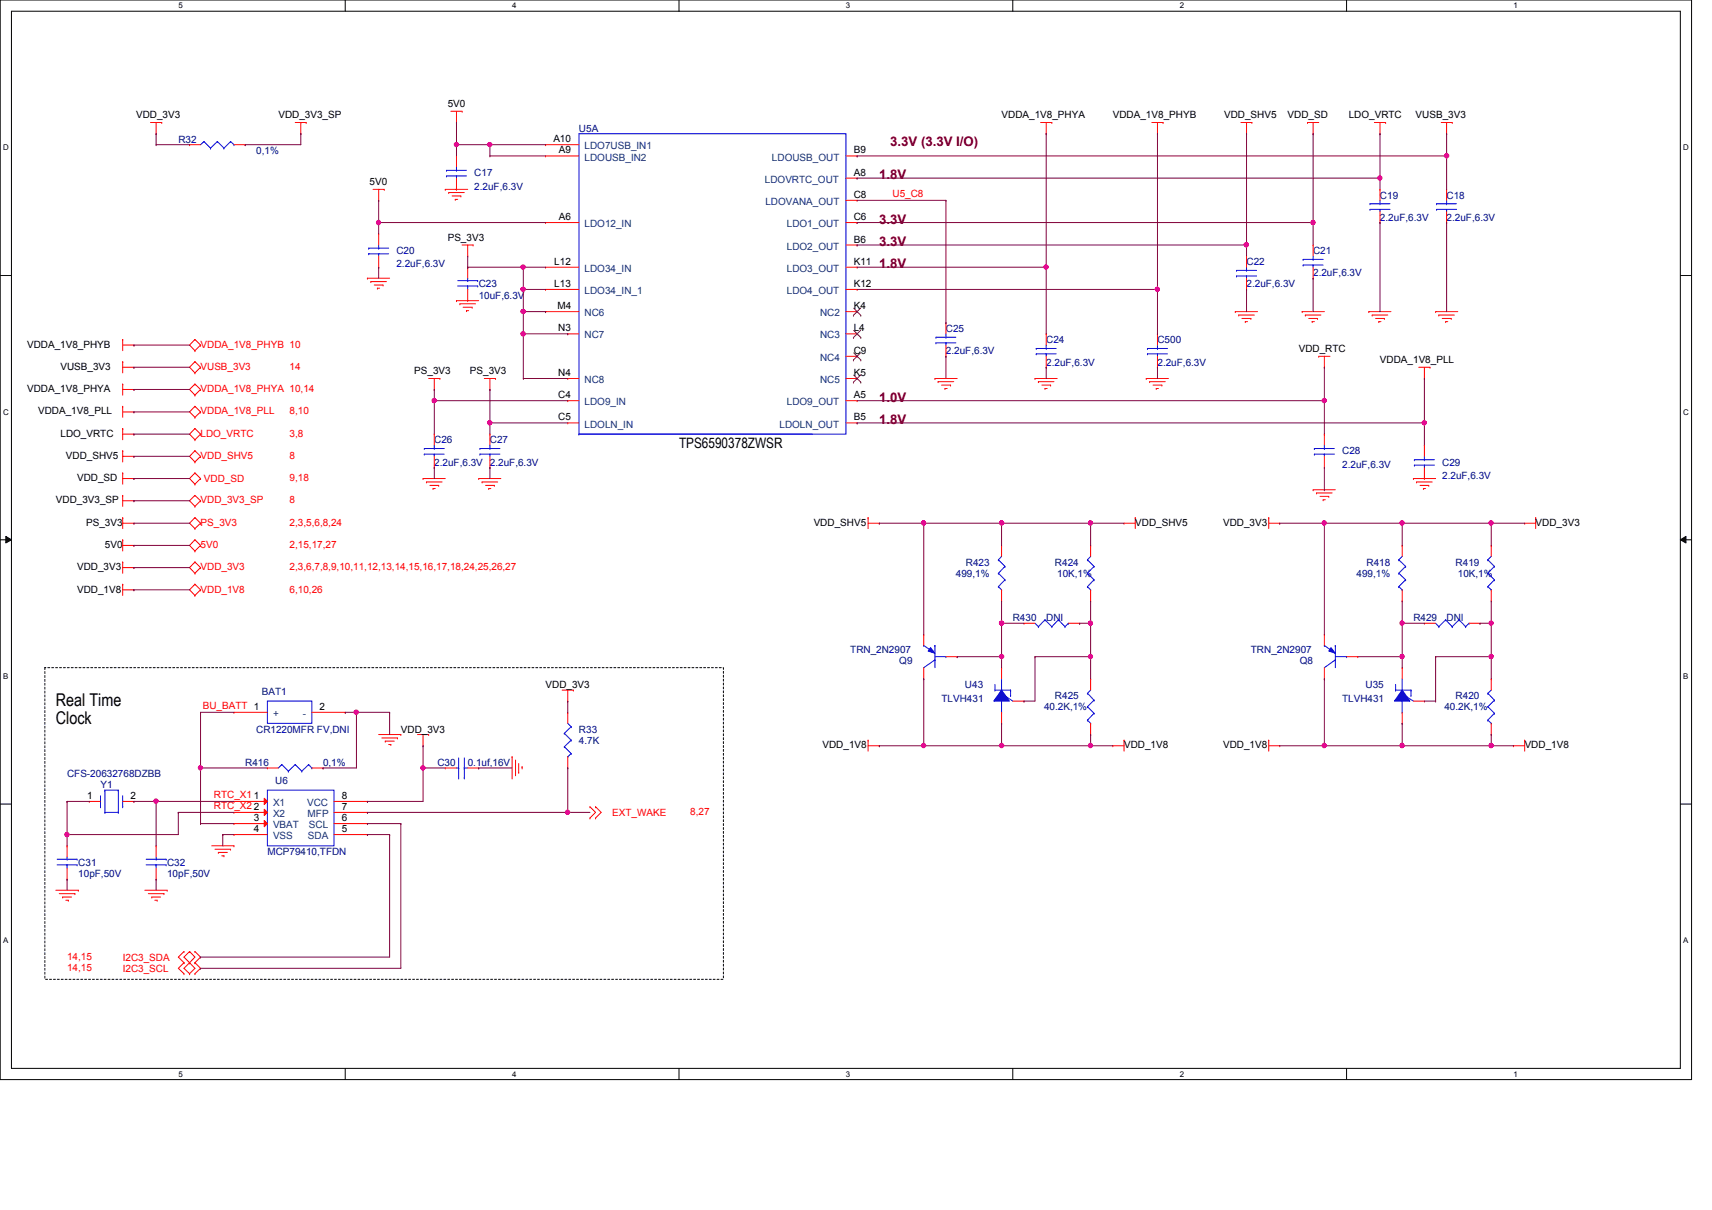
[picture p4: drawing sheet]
<svg xmlns="http://www.w3.org/2000/svg" width="297mm" height="210mm" viewBox="0 0 297 210" stroke-linecap="round" stroke-linejoin="round" font-family="sans-serif">
<defs><g id="words">
<g font-size="3">
<text x="9.7" y="122.6">Real Time</text>
<text x="9.7" y="125.6">Clock</text>
</g>
<text font-size="2.5" x="117.8" y="77.6">TPS6590378ZWSR</text>
<g font-size="2.3" fill="#800000">
<text x="154.5" y="25.3">3.3V (3.3V I/O)</text>
<text x="152.6" y="31.1">1.8V</text>
<text x="152.6" y="38.8">3.3V</text>
<text x="152.6" y="46.5">1.8V</text>
<text x="152.6" y="42.7">3.3V</text>
<text x="152.6" y="69.7">1.0V</text>
<text x="152.6" y="73.6">1.8V</text>
</g>
<g font-size="1.7">
<text x="23.6" y="20.5">VDD_3V3</text>
<text x="48.3" y="20.5">VDD_3V3_SP</text>
<text x="77.7" y="18.6">5V0</text>
<text x="173.8" y="20.5">VDDA_1V8_PHYA</text>
<text x="193.1" y="20.5">VDDA_1V8_PHYB</text>
<text x="212.4" y="20.5">VDD_SHV5</text>
<text x="223.4" y="20.5">VDD_SD</text>
<text x="234" y="20.5">LDO_VRTC</text>
<text x="245.6" y="20.5">VUSB_3V3</text>
<text x="96" y="24.7">A10</text>
<text x="97" y="26.6">A9</text>
<text x="148.1" y="26.6">B9</text>
<text x="64.1" y="32.1">5V0</text>
<text x="148.1" y="30.5">A8</text>
<text x="148.1" y="34.3">C8</text>
<text x="77.7" y="41.8">PS_3V3</text>
<text x="97" y="38.2">A6</text>
<text x="148.1" y="38.2">C6</text>
<text x="96.2" y="45.9">L12</text>
<text x="148.1" y="42.1">B6</text>
<text x="148.1" y="45.9">K11</text>
<text x="96.2" y="49.8">L13</text>
<text x="96.7" y="53.6">M4</text>
<text x="148.1" y="53.6">K4</text>
<text x="148.1" y="49.8">K12</text>
<text x="96.9" y="57.5">N3</text>
<text x="148.1" y="57.5">L4</text>
<text x="4.7" y="60.3">VDDA_1V8_PHYB</text>
<text x="10.5" y="64.2">VUSB_3V3</text>
<text x="71.9" y="64.9">PS_3V3</text>
<text x="81.5" y="64.9">PS_3V3</text>
<text x="96.9" y="65.2">N4</text>
<text x="148.1" y="61.4">C9</text>
<text x="148.1" y="65.2">K5</text>
<text x="225.3" y="61.1">VDD_RTC</text>
<text x="239.4" y="63">VDDA_1V8_PLL</text>
<text x="4.7" y="68">VDDA_1V8_PHYA</text>
<text x="6.6" y="71.9">VDDA_1V8_PLL</text>
<text x="96.9" y="69.1">C4</text>
<text x="148.1" y="69.1">A5</text>
<text x="10.5" y="75.7">LDO_VRTC</text>
<text x="96.9" y="72.9">C5</text>
<text x="148.1" y="72.9">B5</text>
<text x="11.4" y="79.6">VDD_SHV5</text>
<text x="13.4" y="83.5">VDD_SD</text>
<text x="9.7" y="87.3">VDD_3V3_SP</text>
<text x="14.9" y="91.2">PS_3V3</text>
<text x="18.2" y="95">5V0</text>
<text x="141.2" y="91.2">VDD_SHV5</text>
<text x="197" y="91.2">VDD_SHV5</text>
<text x="212.2" y="91.2">VDD_3V3</text>
<text x="266.4" y="91.2">VDD_3V3</text>
<text x="13.4" y="98.9">VDD_3V3</text>
<text x="13.4" y="102.8">VDD_1V8</text>
<text x="94.7" y="119.4">VDD_3V3</text>
<text x="55.5" y="123.1">2</text>
<text x="69.6" y="127.1">VDD_3V3</text>
<text x="142.7" y="129.8">VDD_1V8</text>
<text x="195" y="129.8">VDD_1V8</text>
<text x="212.2" y="129.8">VDD_1V8</text>
<text x="264.5" y="129.8">VDD_1V8</text>
<text x="15.1" y="138.6">1</text>
<text x="22.6" y="138.6">2</text>
<text x="44.1" y="138.6">1</text>
<text x="44.1" y="140.5">2</text>
<text x="44.1" y="142.5">3</text>
<text x="59.3" y="138.6">8</text>
<text x="59.3" y="140.5">7</text>
<text x="59.3" y="142.5">6</text>
<text x="44.1" y="144.4">4</text>
<text x="59.3" y="144.4">5</text>
</g>
<g font-size="1.7" fill="#000080">
<text x="100.5" y="22.9">U5A</text>
<text x="30.9" y="24.8">R32</text>
<text x="44.4" y="26.7">0,1%</text>
<text x="82.3" y="30.6">C17</text>
<text x="82.3" y="32.9">2.2uF,6.3V</text>
<text x="239.4" y="34.5">C19</text>
<text x="251" y="34.5">C18</text>
<text x="239.4" y="38.3">2.2uF,6.3V</text>
<text x="251" y="38.3">2.2uF,6.3V</text>
<text x="68.8" y="44.1">C20</text>
<text x="68.8" y="46.4">2.2uF,6.3V</text>
<text x="216.3" y="46">C22</text>
<text x="227.8" y="44.1">C21</text>
<text x="227.8" y="48">2.2uF,6.3V</text>
<text x="83.1" y="49.9">C23</text>
<text x="83.1" y="51.8">10uF,6.3V</text>
<text x="216.3" y="49.9">2.2uF,6.3V</text>
<text x="164.1" y="57.6">C25</text>
<text x="181.5" y="59.5">C24</text>
<text x="200.8" y="59.5">C500</text>
<text x="164.1" y="61.5">2.2uF,6.3V</text>
<text x="181.5" y="63.4">2.2uF,6.3V</text>
<text x="200.8" y="63.4">2.2uF,6.3V</text>
<text x="75.4" y="76.9">C26</text>
<text x="85" y="76.9">C27</text>
<text x="75.4" y="80.8">2.2uF,6.3V 2.2uF,6.3V</text>
<text x="232.9" y="78.8">C28</text>
<text x="232.9" y="81.2">2.2uF,6.3V</text>
<text x="250.2" y="80.8">C29</text>
<text x="250.2" y="83.1">2.2uF,6.3V</text>
<text x="165.9" y="100.1">499,1%</text>
<text x="167.6" y="98.1">R423</text>
<text x="183" y="98.1">R424</text>
<text x="183.4" y="100.1">10K,1%</text>
<text x="235.4" y="100.1">499,1%</text>
<text x="237.1" y="98.1">R418</text>
<text x="252.6" y="98.1">R419</text>
<text x="252.9" y="100.1">10K,1%</text>
<text x="175.7" y="107.8">R430</text>
<text x="181.5" y="107.8">DNI</text>
<text x="245.2" y="107.8">R429</text>
<text x="251" y="107.8">DNI</text>
<text x="147.5" y="113.2">TRN_2N2907</text>
<text x="217" y="113.2">TRN_2N2907</text>
<text x="156" y="115.1">Q9</text>
<text x="167.4" y="119.4">U43</text>
<text x="225.5" y="115.1">Q8</text>
<text x="236.9" y="119.4">U35</text>
<text x="45.4" y="120.5">BAT1</text>
<text x="163.4" y="121.7">TLVH431</text>
<text x="181.1" y="123.2">40.2K,1%</text>
<text x="183" y="121.3">R425</text>
<text x="232.9" y="121.7">TLVH431</text>
<text x="250.6" y="123.2">40.2K,1%</text>
<text x="252.6" y="121.3">R420</text>
<text x="44.4" y="127.1">CR1220MFR FV,DNI</text>
<text x="100.5" y="127.1">R33</text>
<text x="100.5" y="129">4.7K</text>
<text x="11.6" y="134.8">CFS-20632768DZBB</text>
<text x="17.4" y="136.7">Y1</text>
<text x="42.5" y="132.9">R416</text>
<text x="47.7" y="136">U6</text>
<text x="56" y="132.9">0,1%</text>
<text x="75.9" y="132.9">C30</text>
<text x="81.1" y="132.9">0.1uf,16V</text>
<text x="46.4" y="148.3">MCP79410,TFDN</text>
<text x="13.6" y="150.3">C31</text>
<text x="13.6" y="152.2">10pF,50V</text>
<text x="29" y="150.3">C32</text>
<text x="29" y="152.2">10pF,50V</text>
</g>
<g font-size="1.7" fill="#004080">
<text x="101.4" y="25.9">LDO7USB_IN1</text>
<text x="101.4" y="27.9">LDOUSB_IN2</text>
<text x="133.9" y="27.9">LDOUSB_OUT</text>
<text x="132.7" y="31.7">LDOVRTC_OUT</text>
<text x="132.8" y="35.6">LDOVANA_OUT</text>
<text x="101.4" y="39.4">LDO12_IN</text>
<text x="136.5" y="39.4">LDO1_OUT</text>
<text x="101.4" y="47.2">LDO34_IN</text>
<text x="136.5" y="43.3">LDO2_OUT</text>
<text x="136.5" y="47.2">LDO3_OUT</text>
<text x="101.4" y="51">LDO34_IN_1</text>
<text x="136.5" y="51">LDO4_OUT</text>
<text x="101.4" y="54.9">NC6</text>
<text x="101.4" y="58.7">NC7</text>
<text x="142.3" y="54.9">NC2</text>
<text x="142.3" y="58.7">NC3</text>
<text x="142.3" y="62.6">NC4</text>
<text x="101.4" y="70.3">LDO9_IN</text>
<text x="101.4" y="66.5">NC8</text>
<text x="136.5" y="70.3">LDO9_OUT</text>
<text x="142.3" y="66.5">NC5</text>
<text x="101.4" y="74.2">LDOLN_IN</text>
<text x="135.3" y="74.2">LDOLN_OUT</text>
<text x="47.4" y="124.4">+</text>
<text x="52.5" y="124.4">-</text>
<text x="47.4" y="139.8">X1</text>
<text x="47.4" y="141.7">X2</text>
<text x="47.4" y="143.7">VBAT</text>
<text x="53.3" y="139.8">VCC</text>
<text x="53.4" y="141.7">MFP</text>
<text x="53.6" y="143.7">SCL</text>
<text x="47.4" y="145.6">VSS</text>
<text x="53.4" y="145.6">SDA</text>
</g>
<g font-size="1.7" fill="#f00">
<text x="154.9" y="34.2">U5_C8</text>
<text x="34.8" y="64.2">VUSB_3V3</text>
<text x="34.8" y="60.3">VDDA_1V8_PHYB 10</text>
<text x="50.2" y="64.2">14</text>
<text x="34.8" y="71.9">VDDA_1V8_PLL</text>
<text x="34.8" y="68">VDDA_1V8_PHYA 10,14</text>
<text x="50.2" y="71.9">8,10</text>
<text x="34.8" y="75.7">LDO_VRTC</text>
<text x="50.2" y="75.7">3,8</text>
<text x="34.8" y="79.6">VDD_SHV5</text>
<text x="35.4" y="83.7">VDD_SD</text>
<text x="50.2" y="79.6">8</text>
<text x="50.2" y="83.5">9,18</text>
<text x="34.8" y="87.3">VDD_3V3_SP</text>
<text x="50.2" y="87.3">8</text>
<text x="34.8" y="91.2">PS_3V3</text>
<text x="34.8" y="95">5V0</text>
<text x="50.2" y="91.2">2,3,5,6,8,24</text>
<text x="50.2" y="95">2,15,17,27</text>
<text x="34.8" y="98.9">VDD_3V3</text>
<text x="50.2" y="98.9">2,3,6,7,8,9,10,11,12,13,14,15,16,17,18,24,25,26,27</text>
<text x="34.8" y="102.8">VDD_1V8</text>
<text x="50.2" y="102.8">6,10,26</text>
<text x="35.2" y="123">BU_BATT 1</text>
<text x="37.1" y="138.4">RTC_X1</text>
<text x="37.1" y="140.3">RTC_X2</text>
<text x="106.2" y="141.6">EXT_WAKE</text>
<text x="119.8" y="141.4">8,27</text>
<text x="11.6" y="166.5">14,15</text>
<text x="21.3" y="166.7">I2C3_SDA</text>
<text x="11.6" y="168.4">14,15</text>
<text x="21.3" y="168.6">I2C3_SCL</text>
</g>
<g font-size="1.4">
<text x="30.9" y="1.4">5</text>
<text x="88.9" y="1.4">4</text>
<text x="146.8" y="1.4">3</text>
<text x="204.7" y="1.4">2</text>
<text x="262.6" y="1.4">1</text>
<text x=".5" y="26.1">D</text>
<text x="292.1" y="26.1">D</text>
<text x=".5" y="71.9">C</text>
<text x="292.1" y="71.9">C</text>
<text x=".5" y="117.8">B</text>
<text x="292.1" y="117.8">B</text>
<text x=".5" y="163.6">A</text>
<text x="292.1" y="163.6">A</text>
<text x="30.9" y="186.8">5</text>
<text x="88.9" y="186.8">4</text>
<text x="146.8" y="186.8">3</text>
<text x="204.7" y="186.8">2</text>
<text x="262.6" y="186.8">1</text>
</g>
</g></defs>
<path d="M0 0h293.5v187.3h-293.5zM2 1.9h289.5v183.4h-289.5z" fill="none" stroke="#000" stroke-width=".17"/>
<g fill="#fff">
<path d="M30.9 .2h.8v1.5h-.8z"/>
<path d="M30.9 185.5h.8v1.6h-.8z"/>
</g>
<path d="M59.9 0v1.9M59.9 185.3v2" fill="none" stroke="#000" stroke-width=".17"/>
<g fill="#fff">
<path d="M88.9 .2h.7v1.5h-.7z"/>
<path d="M88.9 185.5h.7v1.6h-.7z"/>
</g>
<path d="M117.8 0v1.9M117.8 185.3v2" fill="none" stroke="#000" stroke-width=".17"/>
<g fill="#fff">
<path d="M146.8 .2h.7v1.5h-.7z"/>
<path d="M146.8 185.5h.7v1.6h-.7z"/>
</g>
<path d="M175.7 0v1.9M175.7 185.3v2" fill="none" stroke="#000" stroke-width=".17"/>
<g fill="#fff">
<path d="M204.7 .2h.7v1.5h-.7z"/>
<path d="M204.7 185.5h.7v1.6h-.7z"/>
</g>
<path d="M233.6 0v1.9M233.6 185.3v2" fill="none" stroke="#000" stroke-width=".17"/>
<g fill="#fff">
<path d="M262.6 .2h.8v1.5h-.8z"/>
<path d="M262.6 185.5h.8v1.6h-.8z"/>
<path d="M.5 24.8h1v1.6h-1z"/>
<path d="M292.1 24.8h.9v1.6h-.9z"/>
<path d="M.5 70.7h1v1.5h-1z"/>
<path d="M292.1 70.7h.9v1.5h-.9z"/>
</g>
<path d="M0 47.8h2M291.5 47.8h2" fill="none" stroke="#000" stroke-width=".17"/>
<g fill="#fff">
<path d="M.5 116.5h.9v1.6h-.9z"/>
<path d="M292.1 116.5h.8v1.6h-.8z"/>
</g>
<path d="M0 93.6h2M1 93l1 .6-1 .6zM291.5 93.6l1-.6v1.2zM291.5 93.6h2" fill="none" stroke="#000" stroke-width=".17"/>
<path d="M1 93l1 .6-1 .6zM291.5 93.6l1-.6v1.2z" fill="#000"/>
<g fill="#fff">
<path d="M.5 162.4h.9v1.5h-.9z"/>
<path d="M292.1 162.4h.8v1.5h-.8z"/>
</g>
<path d="M0 139.5h2M291.5 139.5h2" fill="none" stroke="#000" stroke-width=".17"/>
<path d="M7.8 115.8h117.7v54.1h-117.7z" fill="none" stroke="#000" stroke-width=".17" stroke-dasharray=".3 .3"/>
<g fill="none" stroke="#f00" stroke-width=".17">
<path d="M78.2 19.3h2M79.2 19.3v2M80.2 19.3h.1M26.1 21.3h2M27.1 23.2h.1M27.1 21.3v1.9M28.1 21.3h.1M51.2 21.3h1.9M52.2 23.2h.1M52.2 21.3v1.9M53.1 21.3h.1M64.7 32.9h2"/>
<path d="M65.7 34.8h.1M65.7 32.9v1.9M66.7 32.9h.1M77.3 32.9h.1M77.3 32.9h3.8M77.8 33.4h.1M77.8 33.4h2.8M78.4 34h1.6M79 34.6h.1M79 34.6h.4M79.2 21.3h.1M80 34h.1"/>
<path d="M180.5 21.3h2M181.5 23.2h.1M181.5 21.3v1.9M182.5 21.3h.1M199.9 21.3h1.9M200.8 23.2h.1M200.8 21.3v1.9M201.8 21.3h.1M215.3 21.3h1.9M216.3 23.2h.1M216.3 21.3v1.9M217.2 21.3h.1"/>
<path d="M226.9 21.3h.1M226.9 21.3h1.9M227.8 23.2h.1M227.8 21.3v1.9M238.5 21.3h1.9M239.4 23.2h.1M239.4 21.3v1.9M240.4 21.3h.1M250.1 21.3h1.9M251 23.2h.1M251 21.3v1.9M252 21.3h.1"/>
<path d="M21.3 58.9h.1M21.3 58.9v1.9M21.3 59.9h1.9M23.2 59.9h.1M33.8 58.9h.1M33.8 58.9l-.9 1 .9 .9M33.8 58.9l1 1M34.8 59.9h.1M34.8 59.9l-1 .9M63.8 48.3h.1M63.8 48.3h3.8M64.3 48.9h.1"/>
<path d="M64.3 48.9h2.8M64.9 49.4h1.6M65.5 50h.1M65.5 50h.4M66.5 49.4h.1M79.2 52.2h.1M79.2 52.2h3.9M79.8 52.7h.1M79.8 52.7h2.7M80.2 42.5h1.9M80.3 53.3h1.6M80.9 53.9h.1"/>
<path d="M80.9 53.9h.4M81.1 44.4h.1M81.1 42.5v1.9M81.9 53.3h.1M82.1 42.5h.1M181.5 57.9h.1M181.5 57.9v2M214.3 54.1h.1M214.3 54.1h3.9M214.9 54.7h.1M214.9 54.7h2.7M215.5 55.2h1.5"/>
<path d="M216.1 55.8h.1M216.1 55.8h.3M217 55.2h.1M225.9 54.1h.1M225.9 54.1h3.9M226.5 54.7h.1M226.5 54.7h2.7M227.1 55.2h1.5M227.7 55.8h.1M227.7 55.8h.3M228.6 55.2h.1M237.5 54.1h.1"/>
<path d="M237.5 54.1h3.8M238.1 54.7h.1M238.1 54.7h2.7M238.7 55.2h1.5M239.2 55.8h.1M239.2 55.8h.4M240.2 55.2h.1M249.1 54.1h.1M249.1 54.1h3.8M249.6 54.7h.1M249.6 54.7h2.7M250.2 55.2h1.6"/>
<path d="M250.8 55.8h.1M250.8 55.8h.4M251.8 55.2h.1M21.3 78.2h.1M21.3 74.3h.1M21.3 70.5h.1M21.3 66.6h.1M21.3 62.7h.1M21.3 62.7v2M21.3 66.6v1.9M21.3 70.5v1.9M21.3 74.3v2"/>
<path d="M21.3 78.2v1.9M21.3 79.2h1.9M21.3 63.7h1.9M21.3 75.3h1.9M21.3 71.5h1.9M21.3 67.6h1.9M23.2 79.2h.1M23.2 75.3h.1M23.2 71.5h.1M23.2 67.6h.1M23.2 63.7h.1M33.8 78.2h.1"/>
<path d="M33.8 74.3h.1M33.8 76.3h.1M33.8 70.5h.1M33.8 72.4h.1M33.8 66.6h.1M33.8 68.5h.1M33.8 62.7h.1M33.8 64.7h.1M33.8 60.8h.1M33.8 78.2l-.9 1 .9 .9M33.8 78.2l1 1M33.8 74.3l-.9 1 .9 1"/>
<path d="M33.8 74.3l1 1M33.8 70.5l-.9 1 .9 .9M33.8 70.5l1 1M33.8 66.6l-.9 1 .9 .9M33.8 66.6l1 1M33.8 62.7l-.9 1 .9 1M33.8 62.7l1 1M34.8 79.2h.1M34.8 75.3h.1M34.8 71.5h.1M34.8 67.6h.1M34.8 63.7h.1"/>
<path d="M34.8 79.2l-1 .9M34.8 75.3l-1 1M34.8 71.5l-1 .9M34.8 67.6l-1 .9M34.8 63.7l-1 1M74.4 65.7h1.9M75.3 67.6h.1M75.3 65.7v1.9M76.3 65.7h.1M84 65.7h2M85 67.6h.1M85 65.7v1.9"/>
<path d="M86 65.7h.1M162.2 65.7h.1M162.2 65.7h3.9M162.8 66.2h.1M162.8 66.2h2.7M163.4 66.8h1.5M164 67.4h.1M164 67.4h.3M164.9 66.8h.1M179.6 65.7h.1M179.6 65.7h3.8M180.2 66.2h.1"/>
<path d="M180.2 66.2h2.7M180.8 66.8h1.5M181.3 67.4h.1M181.3 67.4h.4M181.5 63.7h.1M181.5 61.8v1.9M182.3 66.8h.1M198.9 65.7h.1M198.9 65.7h3.8M199.5 66.2h.1M199.5 66.2h2.7M200.1 66.8h1.5"/>
<path d="M200.6 67.4h.1M200.6 67.4h.4M201.6 66.8h.1M228.8 61.8h.1M228.8 61.8h2M229.8 63.7h.1M229.8 61.8v1.9M246.2 63.7h1.9M247.1 65.7h.1M247.1 63.7v2M248.1 63.7h.1M21.3 89.8h.1"/>
<path d="M21.3 93.6h.1M21.3 85.9h.1M21.3 97.5h.1M21.3 82h.1M21.3 83h1.9M21.3 90.8h1.9M21.3 82v2M21.3 85.9v1.9M21.3 89.8v1.9M21.3 93.6v2M21.3 97.5v1.9M21.3 94.6h1.9"/>
<path d="M21.3 86.9h1.9M21.3 98.5h1.9M23.2 90.8h.1M23.2 94.6h.1M23.2 86.9h.1M23.2 98.5h.1M23.2 83h.1M33.8 89.8h.1M33.8 91.7h.1M33.8 93.6h.1M33.8 95.6h.1M33.8 85.9h.1"/>
<path d="M33.8 87.8h.1M33.8 80.1h.1M33.8 97.5h.1M33.8 99.4h.1M33.8 82h.1M33.8 84h.1M33.8 89.8l-.9 1 .9 .9M33.8 89.8l1 1M33.8 93.6l-.9 1 .9 1M33.8 93.6l1 1M33.8 85.9l-.9 1 .9 .9M33.8 85.9l1 1"/>
<path d="M33.8 97.5l-.9 1 .9 .9M33.8 97.5l1 1M33.8 82l-.9 1 .9 1M33.8 82l1 1M34.8 90.8h.1M34.8 94.6h.1M34.8 86.9h.1M34.8 98.5h.1M34.8 83h.1M34.8 90.8l-1 .9M34.8 94.6l-1 1M34.8 86.9l-1 .9"/>
<path d="M34.8 98.5l-1 .9M34.8 83l-1 1M73.4 83h.1M73.4 83h3.9M74 83.6h.1M74 83.6h2.7M74.6 84.2h1.5M75.1 84.8h.1M75.1 84.8h.4M76.1 84.2h.1M83.1 83h.1M83.1 83h3.8"/>
<path d="M83.6 83.6h.1M83.6 83.6h2.8M84.2 84.2h1.6M84.8 84.8h.1M84.8 84.8h.4M85.8 84.2h.1M150.6 89.8h.1M150.6 90.8h2M150.6 89.8v1.9M152.6 90.8h.1M195 90.8h.1M195 90.8h2"/>
<path d="M197 89.8h.1M197 89.8v1.9M220.1 89.8h.1M220.1 90.8h1.9M220.1 89.8v1.9M222 90.8h.1M227.8 85h.1M227.8 85h3.9M228.4 85.5h.1M228.4 85.5h2.7M229 86.1h1.5M229.6 86.7h.1"/>
<path d="M229.6 86.7h.4M230.5 86.1h.1M245.2 83h.1M245.2 83h3.9M245.8 83.6h.1M245.8 83.6h2.7M246.4 84.2h1.5M247 84.8h.1M247 84.8h.4M247.9 84.2h.1M264.5 90.8h.1M264.5 90.8h1.9"/>
<path d="M266.4 89.8h.1M266.4 89.8v1.9M21.3 101.3h.1M21.3 101.3v2M21.3 102.3h1.9M23.2 102.3h.1M33.8 101.3h.1M33.8 103.3h.1M33.8 101.3l-.9 1 .9 1M33.8 101.3l1 1M34.8 102.3h.1M34.8 102.3l-1 1"/>
<path d="M97.5 119.7h2M98.5 119.7v1.9M99.5 119.7h.1M65.7 127.4h3.9M66.2 128h2.8M66.8 128.6h.1M66.8 128.6h1.6M67.4 129.2h.4M67.8 129.2h.1M69 128h.1M69.6 127.4h.1M72.4 127.4h2"/>
<path d="M73.4 129.4h.1M73.4 127.4v2M74.4 127.4h.1M88.9 131.3h.1M88.9 131.3v3.8M89.4 131.9h.1M89.4 131.9v2.7M90 134h.1M90 132.5v1.5M90.6 133h.1M90.6 133v.4M98.5 121.6h.1"/>
<path d="M102.4 140h.1M102.4 140l.9 .9-.9 1M103.3 140h.1M103.3 140l1 .9-1 1M150.6 128.4h.1M150.6 129.4h2M150.6 128.4v1.9M152.6 129.4h.1M193.1 129.4h.1M193.1 129.4h1.9M195 128.4h.1M195 128.4v1.9"/>
<path d="M220.1 128.4h.1M220.1 129.4h1.9M220.1 128.4v1.9M222 129.4h.1M262.6 129.4h.1M262.6 129.4h1.9M264.5 128.4h.1M264.5 128.4v1.9M9.7 154.4h3.9M10.3 155h2.7M10.9 155.6h.1M10.9 155.6h1.5"/>
<path d="M11.4 156.2h.5M11.9 156.2h.1M13 155h.1M13.6 154.4h.1M25.1 154.4h3.9M25.7 155h2.7M26.3 155.6h.1M26.3 155.6h1.6M26.9 156.2h.4M27.3 156.2h.1M28.4 155h.1M29 154.4h.1"/>
<path d="M36.7 146.7h3.9M37.3 147.3h2.7M37.9 147.9h.1M37.9 147.9h1.6M38.5 148.5h.4M38.9 148.5h.1M40 147.3h.1M40.6 146.7h.1M102.4 141.9h.1M103.3 141.9h.1M31.9 167h.1M31.9 168.9h.1"/>
<path d="M31.9 165.1h.1M31.9 167l-1 1 1 .9M31.9 165.1l-1 .9 1 1M32.9 168.9h.1M32.9 167h.1M32.9 165.1h.1M32.9 167l-1 1 1 .9M32.9 167l.9 1-.9 .9M32.9 165.1l-1 .9 1 1M32.9 165.1l.9 .9-.9 1M33.8 167h.1M33.8 168.9h.1"/>
<path d="M33.8 165.1h.1M33.8 167l1 1-1 .9M33.8 165.1l1 .9-1 1"/>
</g>
<path d="M181.5 59.9v.6M179.8 60.5h.1M179.8 61.4h.1M179.8 60.5h3.5M179.8 61.4h3.5M181.5 61.4h.1M181.5 60.5h.1M181.5 61.4v.4M173.8 119.7h.1M173.8 117.8v1.9M173.8 123.6h.1M173.8 121.6v2" fill="none" stroke="#00f" stroke-width=".17"/>
<path d="M173.8 119.7l1.3 1.9h-2.7z" fill-rule="evenodd" fill="#00f"/>
<g fill="none" stroke="#00f" stroke-width=".17">
<path d="M35.4 24.6h.1M35.4 24.6l-.6 .5M35.4 24.6l1.1 1.1M36.5 25.7h.1M37.7 24.6h.1M37.7 24.6l-1.2 1.1M37.7 24.6l1.2 1.1M38.9 25.7h.1M40 24.6h.1M40 24.6l-1.1 1.1M40 24.6l.6 .5M40.6 25.1h.1"/>
<path d="M162.4 58.5h.1M162.4 59.5h.1M162.4 58.5h3.5M162.4 59.5h3.5M164.1 59.5h.1M164.1 58.5h.1M164.1 57.9v.6M164.1 59.5v.4M200.8 59.9v.6M214.5 46.9h.1M214.5 47.9h.1M214.5 46.9h3.5"/>
<path d="M214.5 47.9h3.5M216.3 47.9h.1M216.3 46.9h.1M216.3 46.4v.5M216.3 47.9v.4M199.1 60.5h.1M199.1 61.4h.1M199.1 60.5h3.5M199.1 61.4h3.5M200.8 61.4h.1M200.8 60.5h.1M200.8 61.4v.4"/>
<path d="M172.6 119.7h.1M172.6 119.7h2.7M172.6 118.7v1M173.8 119.7l1.3 1.9h-2.7zM175.3 119.7h.1M175.3 119.7v.9M243.3 119.7h.1M243.3 117.8v1.9M17.4 140h.1M17.4 138v2M18.2 137.1h.1M18.2 137.1v3.8"/>
<path d="M18.2 137.1h2.3M20.5 137.1h.1M20.5 137.1v3.8M21.3 140h.1M21.3 138v2M174.6 120.9h.1M174.6 120.9l1.1 .7M175.3 120.6h.1M243.3 123.6h.1M243.3 121.6v2M18.2 140.9h.1M18.2 140.9h2.3"/>
<path d="M20.5 140.9h.1"/>
</g>
<g fill="none" stroke="#f00" stroke-width=".17">
<path d="M32.9 25.1h.1M32.9 25.1h1.9M40.6 25.1h1.9M42.5 25.1h.1M164.1 56h.1M164.1 56v1.9M164.1 59.9v1.9M200.8 57.9h.1M200.8 57.9v2M216.3 50.2h.1M216.3 44.4h.1M216.3 44.4v2"/>
<path d="M216.3 48.3v1.9M164.1 61.8h.1M200.8 63.7h.1M200.8 61.8v1.9M173.8 115.8h.1M173.8 115.8v2M15.5 139h.1M15.5 139h1.9M21.3 139h1.9M23.2 139h.1M173.8 125.5h.1M173.8 123.6v1.9"/>
<path d="M175.7 121.6h2M177.7 121.6h.1"/>
</g>
<path d="M243.3 119.7l1.3 1.9h-2.7z" fill-rule="evenodd" fill="#00f"/>
<g fill="none" stroke="#00f" stroke-width=".17">
<path d="M160.3 112h.1M160.3 112l1.9 1.3M162.2 114.5h.1M162.2 112h.1M162.2 114.5l-1.9 1.3M162.2 112v3.8M162.2 113.9h1.9M164.1 113.9h.1M242.1 119.7h.1M242.1 119.7h2.7M242.1 118.7v1M243.3 119.7l1.3 1.9h-2.7z"/>
<path d="M244.8 119.7h.1M244.8 119.7v.9M244 120.9h.1M244 120.9l1.2 .7M244.8 120.6h.1"/>
</g>
<path d="M243.3 115.8h.1M243.3 115.8v2M243.3 125.5h.1M243.3 123.6v1.9M245.2 121.6h1.9M247.1 121.6h.1" fill="none" stroke="#f00" stroke-width=".17"/>
<path d="M161.5 112.4l.7 .9-1.2-.4z" fill="#00f"/>
<g fill="none" stroke="#00f" stroke-width=".17">
<path d="M83.3 77.8h.1M83.3 78.8h.1M83.3 77.8h3.4M83.3 78.8h3.4M85 78.8h.1M85 77.8h.1M85 77.2v.6M85 78.8v.4M161.5 112.4l.7 .9-1.2-.4zM229.8 112h.1M229.8 112l1.9 1.3M231.7 114.5h.1"/>
<path d="M231.7 112h.1M231.7 114.5l-1.9 1.3M231.7 112v3.8M231.7 113.9h1.9M233.6 113.9h.1M97.9 127.2h.1M97.9 129.5h.1M97.9 127.2l1.2 1.2M97.9 129.5l1.2 1.2M98.5 131.3h.1M98.5 125.5l.6 .6M99.1 126.1h.1"/>
<path d="M99.1 128.4h.1M99.1 130.7h.1M99.1 126.1l-1.2 1.1M99.1 128.4l-1.2 1.1M99.1 130.7l-.6 .6"/>
</g>
<g fill="none" stroke="#f00" stroke-width=".17">
<path d="M85 75.3h.1M85 75.3v1.9M85 79.2v1.9M85 81.1h.1M160.3 117.8h.1M160.3 110.1h.1M160.3 110.1v1.9M160.3 115.8v2M164.1 113.9h2M166.1 113.9h.1M98.5 123.6h.1M98.5 133.2h.1"/>
<path d="M98.5 123.6v1.9M98.5 131.3v1.9"/>
</g>
<path d="M230.9 112.4l.8 .9-1.2-.4z" fill="#00f"/>
<g fill="none" stroke="#00f" stroke-width=".17">
<path d="M100.5 23.2h46.3v52.1h-46.3zM237.7 35.3h.1M237.7 36.3h.1M237.7 35.3h3.5M237.7 36.3h3.5M239.4 36.3h.1M239.4 35.3h.1M239.4 34.8v.5M239.4 36.3v.4M249.3 35.3h.1M249.3 36.3h.1M249.3 35.3h3.4"/>
<path d="M249.3 36.3h3.4M251 36.3h.1M251 35.3h.1M251 34.8v.5M251 36.3v.4M64 43.1h.1M64 44h.1M64 43.1h3.4M64 44h3.4M65.7 44h.1M65.7 43.1h.1M65.7 42.5v.6"/>
<path d="M65.7 44v.4M226.1 45h.1M226.1 46h.1M226.1 45h3.5M226.1 46h3.5M227.8 46h.1M227.8 45h.1M227.8 44.4v.6M227.8 46v.4M100.5 75.3h.1M100.5 75.3h40.5M228 77.8h.1"/>
<path d="M228 78.8h.1M228 77.8h3.5M228 78.8h3.5M229.8 78.8h.1M229.8 77.8h.1M229.8 77.2v.6M229.8 78.8v.4M173.2 97.1h.1M173.2 99.4h.1M173.2 97.1l1.2 1.2M173.2 99.4l1.2 1.2M173.8 96.5l-.6 .6"/>
<path d="M174.4 98.3h.1M174.4 98.3l-1.2 1.1M188.7 97.1h.1M188.7 99.4h.1M188.7 97.1l1.1 1.2M188.7 99.4l1.1 1.2M189.2 96.5l-.5 .6M189.8 98.3h.1M189.8 98.3l-1.1 1.1M242.7 97.1h.1M242.7 99.4h.1M242.7 97.1l1.2 1.2"/>
<path d="M242.7 99.4l1.2 1.2M243.3 96.5l-.6 .6M243.9 98.3h.1M243.9 98.3l-1.2 1.1M173.2 101.8h.1M173.2 101.8l.6 .5M173.8 102.3h.1M174.4 100.6h.1M174.4 100.6l-1.2 1.2M179.6 108.1l.6 .6M180.2 108.7h.1M181.3 107.5h.1"/>
<path d="M181.3 107.5l-1.1 1.2M181.3 107.5l1.2 1.2M182.5 108.7h.1M183.6 107.5h.1M183.6 107.5l-1.1 1.2M183.6 107.5l1.2 1.2M184.8 108.7h.1M185.4 108.1h.1M185.4 108.1l-.6 .6M188.7 101.8h.1M188.7 101.8l.5 .5M189.2 102.3h.1"/>
<path d="M189.2 119.7l-.5 .6M189.8 100.6h.1M189.8 100.6l-1.1 1.2M230.9 112.4l.8 .9-1.2-.4zM242.7 101.8h.1M242.7 101.8l.6 .5M243.3 102.3h.1M243.9 100.6h.1M243.9 100.6l-1.2 1.2M249.1 108.1l.5 .6M249.6 108.7h.1M250.8 107.5h.1"/>
<path d="M250.8 107.5l-1.2 1.2M250.8 107.5l1.2 1.2M252 108.7h.1M253.1 107.5h.1M253.1 107.5l-1.1 1.2M253.1 107.5l1.2 1.2M254.3 108.7h.1M254.9 108.1h.1M254.9 108.1l-.6 .6M46.4 121.6h7.7v3.9h-7.7zM46.4 137.1h11.6v9.6h-11.6zM48.9 132.6h.1"/>
<path d="M48.9 132.6l-.6 .6M48.9 132.6l1.1 1.2M50 133.8h.1M51.2 132.6h.1M51.2 132.6l-1.2 1.2M51.2 132.6l1.2 1.2M52.4 133.8h.1M53.5 132.6h.1M53.5 132.6l-1.1 1.2M53.5 132.6l.6 .6M54.1 133.2h.1M79.2 133.2h.4"/>
<path d="M79.6 133.2h.1M79.6 135h.1M79.6 131.5v3.5M80.6 135h.1M80.6 133.2h.1M80.6 133.2h.5M80.6 131.5v3.5M188.7 120.3h.1M188.7 122.6h.1M188.7 124.9h.1M188.7 120.3l1.1 1.2M188.7 122.6l1.1 1.1"/>
<path d="M188.7 124.9l.5 .6M189.2 125.5h.1M189.8 121.5h.1M189.8 123.7h.1M189.8 121.5l-1.1 1.1M189.8 123.7l-1.1 1.2M9.9 150h3.5M9.9 149.1h3.5M11.6 149.1h.1M11.6 150h.1M11.6 148.7v.4M11.6 150v.6"/>
<path d="M13.4 150h.1M13.4 149.1h.1M25.4 150h3.4M25.4 149.1h3.4M27.1 149.1h.1M27.1 150h.1M27.1 148.7v.4M27.1 150v.6M28.8 150h.1M28.8 149.1h.1"/>
</g>
<g fill="none" stroke="#f00" stroke-width=".17">
<path d="M94.7 25.1h.1M94.7 27.1h.1M94.7 38.6h.1M94.7 38.6h5.8M94.7 27.1h5.8M94.7 25.1h5.8M146.8 30.9h1.9M146.8 34.8h1.9M146.8 38.6h1.9M146.8 27.1h1.9M148.7 30.9h.1M148.7 34.8h.1"/>
<path d="M148.7 38.6h.1M148.7 27.1h.1M239.4 38.6h.1M239.4 32.9h.1M239.4 32.9v1.9M239.4 36.7v1.9M251 38.6h.1M251 32.9h.1M251 32.9v1.9M251 36.7v1.9M65.7 46.4h.1M65.7 40.6h.1"/>
<path d="M65.7 40.6v1.9M65.7 44.4v2M94.7 50.2h.1M94.7 46.4h.1M94.7 54.1h.1M94.7 54.1h5.8M94.7 46.4h5.8M94.7 50.2h5.8M98.5 57.9h.1M98.5 57.9h2M146.8 54.1h1.9M146.8 57.9h1.9"/>
<path d="M146.8 42.5h1.9M146.8 46.4h1.9M146.8 50.2h1.9M148.7 54.1h.1M148.7 57.9h.1M148.7 42.5h.1M148.7 46.4h.1M148.7 50.2h.1M227.8 48.3h.1M227.8 42.5h.1M227.8 42.5v1.9M227.8 46.4v1.9"/>
<path d="M98.5 69.5h.1M98.5 73.4h.1M98.5 65.7h.1M98.5 65.7h2M98.5 69.5h2M98.5 73.4h2M146.8 61.8h1.9M146.8 65.7h1.9M146.8 69.5h1.9M146.8 73.4h1.9M148.7 61.8h.1M148.7 65.7h.1"/>
<path d="M148.7 69.5h.1M148.7 73.4h.1M229.8 75.3h.1M229.8 75.3v1.9M229.8 79.2v1.9M173.8 94.6h.1M173.8 94.6v1.9M189.2 94.6h.1M189.2 94.6v1.9M229.8 81.1h.1M243.3 94.6h.1M243.3 94.6v1.9"/>
<path d="M173.8 104.3h.1M173.8 102.3v2M177.7 108.1h.1M177.7 108.1h1.9M185.4 108.1h1.9M187.3 108.1h.1M189.2 104.3h.1M189.2 117.8h.1M189.2 102.3v2M189.2 117.8v1.9M229.8 117.8h.1M229.8 110.1h.1"/>
<path d="M229.8 110.1v1.9M229.8 115.8v2M233.6 113.9h2M235.6 113.9h.1M243.3 104.3h.1M243.3 102.3v2M247.1 108.1h.1M247.1 108.1h2M254.9 108.1h1.9M256.8 108.1h.1M40.6 123.6h.1M40.6 123.6h5.8"/>
<path d="M46.4 133.2h.1M46.4 133.2h1.9M54.1 133.2h1.9M54.1 123.6h5.8M56 133.2h.1M59.9 123.6h.1M77.3 133.2h.1M77.3 133.2h1.9M81.1 133.2h2M83.1 133.2h.1M189.2 127.4h.1M189.2 125.5v1.9"/>
<path d="M11.6 146.7h.1M11.6 152.5h.1M11.6 146.7v2M11.6 150.6v1.9M27.1 146.7h.1M27.1 152.5h.1M27.1 146.7v2M27.1 150.6v1.9"/>
</g>
<g fill="none" stroke="#804000" stroke-width=".17">
<path d="M148.1 54.7h.1M148.1 58.5h.1M148.1 53.5l1.2 1.2M148.1 57.3l1.2 1.2M149.3 53.5l-1.2 1.2M149.3 57.3l-1.2 1.2M149.3 54.7h.1M149.3 58.5h.1M148.1 62.4h.1M148.1 66.3h.1M148.1 61.2l1.2 1.2M148.1 65.1l1.2 1.2"/>
<path d="M149.3 61.2l-1.2 1.2M149.3 65.1l-1.2 1.2M149.3 62.4h.1M149.3 66.3h.1"/>
</g>
<path d="M45.8 138.5l.6 .5-.6 .6z" fill="#f00"/>
<path d="M40.6 139h.1M40.6 139h5.8M45.8 138.5l.6 .5-.6 .6z" fill="none" stroke="#f00" stroke-width=".17"/>
<path d="M45.8 140.4l.6 .5-.6 .6z" fill="#f00"/>
<path d="M40.6 140.9h.1M40.6 140.9h5.8M45.8 140.4l.6 .5-.6 .6z" fill="none" stroke="#f00" stroke-width=".17"/>
<path d="M45.8 142.3l.6 .6-.6 .5z" fill="#f00"/>
<g fill="none" stroke="#f00" stroke-width=".17">
<path d="M79.2 32.9h.1M79.2 27.1h.1M79.2 27.1v1.9M79.2 30.9v2M81.1 46.4h.1M81.1 52.2h.1M81.1 46.4v1.9M81.1 50.2v2M75.3 75.3h.1M75.3 75.3v1.9M75.3 79.2v1.9M247.1 77.2h.1"/>
<path d="M247.1 77.2v2M75.3 81.1h.1M247.1 83h.1M247.1 81.1v1.9M258.7 94.6h.1M258.7 94.6v1.9M258.7 104.3h.1M258.7 117.8h.1M258.7 102.3v2M258.7 117.8v1.9M58 139h5.8M63.8 139h.1"/>
<path d="M258.7 127.4h.1M258.7 125.5v1.9M40.6 142.9h.1M40.6 144.8h.1M40.6 142.9h5.8M40.6 144.8h5.8M45.8 142.3l.6 .6-.6 .5zM58 142.9h5.8M58 144.8h5.8M58 140.9h5.8M63.8 140.9h.1M63.8 142.9h.1"/>
<path d="M63.8 144.8h.1"/>
</g>
<g fill="none" stroke="#00f" stroke-width=".17">
<path d="M77.5 29.5h.1M77.5 30.5h.1M77.5 29.5h3.4M77.5 30.5h3.4M79.2 30.5h.1M79.2 29.5h.1M79.2 29v.5M79.2 30.5v.4M79.4 49.6h3.5M79.4 48.7h3.5M81.1 48.7h.1M81.1 49.6h.1"/>
<path d="M81.1 48.3v.4M81.1 49.6v.6M82.9 49.6h.1M82.9 48.7h.1M73.6 77.8h.1M73.6 78.8h.1M73.6 77.8h3.5M73.6 78.8h3.5M75.3 78.8h.1M75.3 77.8h.1M75.3 77.2v.6M75.3 78.8v.4"/>
<path d="M245.4 79.8h.1M245.4 79.8h3.5M247.1 79.8h.1M247.1 79.2v.6M245.4 80.7h.1M245.4 80.7h3.5M247.1 80.7h.1M247.1 80.7v.4M258.1 97.1h.1M258.1 99.4h.1M258.1 97.1l1.2 1.2M258.1 99.4l1.2 1.2"/>
<path d="M258.7 96.5l-.6 .6M259.3 98.3h.1M259.3 98.3l-1.2 1.1M258.1 101.8h.1M258.1 101.8l.6 .5M258.7 102.3h.1M258.7 119.7l-.6 .6M259.3 100.6h.1M259.3 100.6l-1.2 1.2M258.1 120.3h.1M258.1 122.6h.1M258.1 124.9h.1"/>
<path d="M258.1 120.3l1.2 1.2M258.1 122.6l1.2 1.1M258.1 124.9l.6 .6M258.7 125.5h.1M259.3 121.5h.1M259.3 123.7h.1M259.3 121.5l-1.2 1.1M259.3 123.7l-1.2 1.2"/>
</g>
<path d="M85 27.1h.1M85 27.1h9.7M90.8 46.4h.1M90.8 46.4h3.9M75.3 69.5h.1M75.3 69.5v5.8" fill="none" stroke="#800040" stroke-width=".17"/>
<circle cx="75.3" cy="69.5" r=".37" fill="#f0f"/>
<circle cx="75.3" cy="69.5" r=".37" fill="none" stroke="#f0f" stroke-width=".17"/>
<path d="M65.7 38.6h.1M65.7 38.6h29M85 73.4h.1M85 73.4v1.9" fill="none" stroke="#800040" stroke-width=".17"/>
<circle cx="65.7" cy="38.6" r=".38" fill="#f0f"/>
<circle cx="65.7" cy="38.6" r=".38" fill="none" stroke="#f0f" stroke-width=".17"/>
<g fill="none" stroke="#800040" stroke-width=".17">
<path d="M65.7 38.6h.1M65.7 34.8h.1M65.7 34.8v5.8M79.2 21.3h.1M79.2 21.3v3.8M85 25.1h.1M85 25.1h9.7M85 25.1v2M65.7 46.4h.1M65.7 46.4v1.9M85 73.4h.1M85 73.4h13.5"/>
<path d="M23.2 94.6h.1M23.2 94.6h9.7M75.3 81.1h.1M75.3 81.1v1.9M85 81.1h.1M85 81.1v1.9"/>
</g>
<circle cx="85" cy="25.1" r=".37" fill="#f0f"/>
<circle cx="85" cy="25.1" r=".37" fill="none" stroke="#f0f" stroke-width=".17"/>
<path d="M79.2 25.1h.1M79.2 25.1v2" fill="none" stroke="#800040" stroke-width=".17"/>
<circle cx="79.2" cy="25.1" r=".37" fill="#f0f"/>
<circle cx="79.2" cy="25.1" r=".37" fill="none" stroke="#f0f" stroke-width=".17"/>
<g fill="none" stroke="#800040" stroke-width=".17">
<path d="M27.1 25.1h.1M27.1 23.2h.1M27.1 25.1h5.8M27.1 23.2v1.9M42.5 25.1h.1M52.2 23.2h.1M52.2 23.2v1.9h-9.7M79.2 25.1h.1M79.2 25.1h5.8M90.8 50.2h.1M90.8 46.4h.1M90.8 50.2h3.9"/>
<path d="M90.8 46.4v3.8M23.2 79.2h.1M23.2 79.2h9.7M23.2 86.9h.1M23.2 86.9h9.7"/>
</g>
<circle cx="90.8" cy="50.2" r=".37" fill="#f0f"/>
<circle cx="90.8" cy="50.2" r=".37" fill="none" stroke="#f0f" stroke-width=".17"/>
<circle cx="90.8" cy="46.3" r=".37" fill="#f0f"/>
<circle cx="90.8" cy="46.3" r=".37" fill="none" stroke="#f0f" stroke-width=".17"/>
<path d="M81.1 46.4h.1M81.1 46.4h9.7M85 67.6h.1M85 67.6v5.8" fill="none" stroke="#800040" stroke-width=".17"/>
<circle cx="85" cy="73.3" r=".37" fill="#f0f"/>
<circle cx="85" cy="73.3" r=".37" fill="none" stroke="#f0f" stroke-width=".17"/>
<path d="M75.3 69.5h.1M75.3 67.6h.1M75.3 69.5h23.2M75.3 67.6v1.9M148.7 73.4h.1M148.7 73.4h98.4M247.1 73.4h.1M247.1 73.4v3.8" fill="none" stroke="#800040" stroke-width=".17"/>
<circle cx="247.1" cy="73.3" r=".37" fill="#f0f"/>
<circle cx="247.1" cy="73.3" r=".37" fill="none" stroke="#f0f" stroke-width=".17"/>
<path d="M181.5 46.4h.1M181.5 46.4v11.5M23.2 90.8h.1M23.2 90.8h9.7" fill="none" stroke="#800040" stroke-width=".17"/>
<circle cx="181.5" cy="46.3" r=".37" fill="#f0f"/>
<circle cx="181.5" cy="46.3" r=".37" fill="none" stroke="#f0f" stroke-width=".17"/>
<path d="M148.7 30.9h.1M148.7 30.9h90.7M251 38.6h.1M251 27.1h.1M251 27.1v5.8M251 38.6v15.5M81.1 46.4h.1M81.1 44.4v2M247.1 65.7h.1M247.1 65.7v7.7M23.2 98.5h.1M23.2 98.5h9.7" fill="none" stroke="#800040" stroke-width=".17"/>
<circle cx="239.4" cy="30.9" r=".37" fill="#f0f"/>
<circle cx="239.4" cy="30.9" r=".37" fill="none" stroke="#f0f" stroke-width=".17"/>
<path d="M227.8 38.6h.1M227.8 38.6v3.9M239.4 30.9h.1M239.4 38.6h.1M239.4 23.2h.1M239.4 23.2v9.7M239.4 38.6v15.5M23.2 75.3h.1M23.2 75.3h9.7M148.7 69.5h81.1M229.8 69.5h.1" fill="none" stroke="#800040" stroke-width=".17"/>
<circle cx="229.8" cy="69.5" r=".37" fill="#f0f"/>
<circle cx="229.8" cy="69.5" r=".37" fill="none" stroke="#f0f" stroke-width=".17"/>
<g fill="none" stroke="#800040" stroke-width=".17">
<path d="M216.3 23.2h.1M216.3 23.2v21.2M227.8 23.2h.1M227.8 23.2v15.4M216.3 42.5h.1M227.8 48.3h.1M227.8 48.3v5.8M23.2 71.5h.1M23.2 67.6h.1M23.2 71.5h9.7M23.2 67.6h9.7M181.5 63.7h.1"/>
<path d="M181.5 63.7v2M229.8 63.7h.1M229.8 69.5h.1M229.8 63.7v11.6M34.8 123.6h.1M34.8 123.6v9.6M59.9 123.6h.1M59.9 123.6h1.9M83.1 133.2h.1M83.1 133.2h5.8M98.5 121.6h.1M98.5 121.6v2"/>
</g>
<circle cx="61.8" cy="123.5" r=".37" fill="#f0f"/>
<circle cx="61.8" cy="123.5" r=".37" fill="none" stroke="#f0f" stroke-width=".17"/>
<g fill="none" stroke="#800040" stroke-width=".17">
<path d="M63.8 139h.1M67.6 123.6h.1M67.6 123.6v3.8M73.4 133.2h.1M73.4 133.2v5.8h-9.6M38.6 144.8h.1M38.6 144.8h2M38.6 144.8v1.9M63.8 142.9h.1M63.8 144.8h.1M63.8 140.9h.1M63.8 144.8h3.8"/>
<path d="M63.8 142.9h5.8M63.8 140.9h34.7M67.6 144.8h.1M67.6 144.8v21.2h-32.8M69.6 142.9h.1M69.6 142.9v25.1h-34.8M34.8 166h.1M34.8 168h.1"/>
</g>
<circle cx="98.5" cy="140.9" r=".37" fill="#f0f"/>
<circle cx="98.5" cy="140.9" r=".37" fill="none" stroke="#f0f" stroke-width=".17"/>
<path d="M11.6 139h.1M11.6 139v5.8M27.1 139h.1M27.1 139h13.5M11.6 144.8h.1M30.9 140.9h.1M30.9 140.9h9.7M30.9 140.9v3.9h-19.3" fill="none" stroke="#800040" stroke-width=".17"/>
<circle cx="11.6" cy="144.8" r=".38" fill="#f0f"/>
<circle cx="11.6" cy="144.8" r=".38" fill="none" stroke="#f0f" stroke-width=".17"/>
<path d="M11.6 139h.1M11.6 139h3.9M27.1 139h.1M27.1 139v7.7M11.6 144.8h.1M11.6 144.8v1.9" fill="none" stroke="#800040" stroke-width=".17"/>
<circle cx="27.1" cy="139" r=".38" fill="#f0f"/>
<circle cx="27.1" cy="139" r=".38" fill="none" stroke="#f0f" stroke-width=".17"/>
<path d="M34.8 123.6h.1M34.8 123.6h5.8M73.4 133.2h.1M73.4 133.2h3.9M11.6 152.5h.1M11.6 152.5v1.9M27.1 152.5h.1M27.1 152.5v1.9M34.8 142.9h.1M34.8 142.9h5.8" fill="none" stroke="#800040" stroke-width=".17"/>
<circle cx="73.4" cy="133.2" r=".37" fill="#f0f"/>
<circle cx="73.4" cy="133.2" r=".37" fill="none" stroke="#f0f" stroke-width=".17"/>
<path d="M148.7 27.1h.1M148.7 27.1h102.3M23.2 139h.1M23.2 139h3.9M73.4 129.4h.1M73.4 129.4v3.8M98.5 133.2h.1M98.5 133.2v7.7" fill="none" stroke="#800040" stroke-width=".17"/>
<circle cx="251" cy="27" r=".37" fill="#f0f"/>
<circle cx="251" cy="27" r=".37" fill="none" stroke="#f0f" stroke-width=".17"/>
<path d="M148.7 38.6h.1M148.7 38.6h79.1M251 23.2h.1M251 23.2v3.9" fill="none" stroke="#800040" stroke-width=".17"/>
<circle cx="227.8" cy="38.6" r=".38" fill="#f0f"/>
<circle cx="227.8" cy="38.6" r=".38" fill="none" stroke="#f0f" stroke-width=".17"/>
<path d="M148.7 42.5h.1M148.7 42.5h67.6" fill="none" stroke="#800040" stroke-width=".17"/>
<circle cx="216.2" cy="42.5" r=".38" fill="#f0f"/>
<circle cx="216.2" cy="42.5" r=".38" fill="none" stroke="#f0f" stroke-width=".17"/>
<g fill="none" stroke="#800040" stroke-width=".17">
<path d="M148.7 34.8h15.4M164.1 34.8h.1M164.1 34.8v21.2M181.5 23.2h.1M181.5 23.2v23.2M148.7 46.4h32.8M164.1 56h.1M181.5 46.4h.1M216.3 50.2h.1M216.3 50.2v3.9M23.2 63.7h.1M23.2 63.7h9.7"/>
<path d="M164.1 61.8h.1M164.1 61.8v3.9M23.2 83h.1M23.2 83h9.7M34.8 133.2h.1M34.8 133.2h11.6M34.8 133.2v9.7M98.5 140.9h.1M98.5 140.9h3.9"/>
</g>
<circle cx="34.8" cy="133.2" r=".37" fill="#f0f"/>
<circle cx="34.8" cy="133.2" r=".37" fill="none" stroke="#f0f" stroke-width=".17"/>
<g fill="none" stroke="#800040" stroke-width=".17">
<path d="M200.8 23.2h.1M200.8 23.2v34.7M148.7 50.2h52.1M200.8 57.9h.1M200.8 50.2h.1M200.8 63.7h.1M200.8 63.7v2M229.8 85h.1M229.8 81.1v3.9M56 133.2h.1M61.8 123.6h.1M61.8 123.6v9.6h-5.8"/>
<path d="M61.8 123.6h5.8"/>
</g>
<circle cx="200.8" cy="50.2" r=".37" fill="#f0f"/>
<circle cx="200.8" cy="50.2" r=".37" fill="none" stroke="#f0f" stroke-width=".17"/>
<path d="M23.2 59.9h.1M23.2 59.9h9.7M189.2 90.8h.1M189.2 90.8h5.8M160.3 117.8h.1M160.3 117.8v11.6M166.1 113.9h.1M166.1 113.9h7.7M173.8 108.1h.1M173.8 104.3v3.8M189.2 129.4h.1M189.2 129.4h3.9" fill="none" stroke="#800040" stroke-width=".17"/>
<circle cx="160.2" cy="129.3" r=".38" fill="#f0f"/>
<circle cx="160.2" cy="129.3" r=".38" fill="none" stroke="#f0f" stroke-width=".17"/>
<path d="M160.3 90.8h.1M160.3 90.8h13.5M160.3 90.8v19.3" fill="none" stroke="#800040" stroke-width=".17"/>
<circle cx="160.2" cy="90.7" r=".38" fill="#f0f"/>
<circle cx="160.2" cy="90.7" r=".38" fill="none" stroke="#f0f" stroke-width=".17"/>
<path d="M173.8 90.8h.1M173.8 90.8v3.8M173.8 90.8h15.4" fill="none" stroke="#800040" stroke-width=".17"/>
<circle cx="189.2" cy="90.7" r=".38" fill="#f0f"/>
<circle cx="189.2" cy="90.7" r=".38" fill="none" stroke="#f0f" stroke-width=".17"/>
<circle cx="173.8" cy="90.7" r=".38" fill="#f0f"/>
<circle cx="173.8" cy="90.7" r=".38" fill="none" stroke="#f0f" stroke-width=".17"/>
<path d="M173.8 129.4h.1M173.8 129.4h15.4" fill="none" stroke="#800040" stroke-width=".17"/>
<circle cx="189.2" cy="129.3" r=".38" fill="#f0f"/>
<circle cx="189.2" cy="129.3" r=".38" fill="none" stroke="#f0f" stroke-width=".17"/>
<circle cx="173.8" cy="129.3" r=".38" fill="#f0f"/>
<circle cx="173.8" cy="129.3" r=".38" fill="none" stroke="#f0f" stroke-width=".17"/>
<path d="M189.2 108.1h.1M189.2 104.3v3.8M189.2 127.4h.1M189.2 127.4v2" fill="none" stroke="#800040" stroke-width=".17"/>
<circle cx="189.2" cy="108.1" r=".37" fill="#f0f"/>
<circle cx="189.2" cy="108.1" r=".37" fill="none" stroke="#f0f" stroke-width=".17"/>
<path d="M189.2 90.8h.1M189.2 90.8v3.8M173.8 113.9h.1M173.8 113.9v1.9M179.6 113.9h.1M179.6 113.9v7.7h-1.9M179.6 113.9h9.6M189.2 113.9h.1M160.3 129.4h.1M173.8 125.5h.1M173.8 125.5v3.9h-13.5M177.7 121.6h.1" fill="none" stroke="#800040" stroke-width=".17"/>
<circle cx="189.2" cy="113.9" r=".37" fill="#f0f"/>
<circle cx="189.2" cy="113.9" r=".37" fill="none" stroke="#f0f" stroke-width=".17"/>
<g fill="none" stroke="#800040" stroke-width=".17">
<path d="M152.6 90.8h.1M152.6 90.8h7.7M23.2 102.3h.1M23.2 102.3h9.7M173.8 108.1h.1M173.8 113.9h.1M173.8 108.1h3.9M173.8 108.1v5.8M187.3 108.1h.1M187.3 108.1h1.9M189.2 113.9h.1M189.2 108.1h.1"/>
<path d="M189.2 108.1v9.7M152.6 129.4h.1M152.6 129.4h7.7"/>
</g>
<circle cx="173.8" cy="108.1" r=".37" fill="#f0f"/>
<circle cx="173.8" cy="108.1" r=".37" fill="none" stroke="#f0f" stroke-width=".17"/>
<circle cx="173.8" cy="113.9" r=".37" fill="#f0f"/>
<circle cx="173.8" cy="113.9" r=".37" fill="none" stroke="#f0f" stroke-width=".17"/>
<path d="M90.8 54.1h.1M90.8 50.2v3.9" fill="none" stroke="#800040" stroke-width=".17"/>
<circle cx="90.8" cy="54" r=".37" fill="#f0f"/>
<circle cx="90.8" cy="54" r=".37" fill="none" stroke="#f0f" stroke-width=".17"/>
<path d="M90.8 57.9h.1M94.7 54.1h.1M94.7 54.1h-3.9v3.8" fill="none" stroke="#800040" stroke-width=".17"/>
<circle cx="90.8" cy="57.9" r=".38" fill="#f0f"/>
<circle cx="90.8" cy="57.9" r=".38" fill="none" stroke="#f0f" stroke-width=".17"/>
<g fill="none" stroke="#800040" stroke-width=".17">
<path d="M90.8 57.9h.1M90.8 57.9h7.7M90.8 57.9v7.8M98.5 57.9h.1M90.8 65.7h.1M90.8 65.7h7.7M258.7 90.8h.1M258.7 90.8h5.8M229.8 117.8h.1M229.8 117.8v11.6M235.6 113.9h7.7M243.3 108.1h.1"/>
<path d="M243.3 113.9h.1M243.3 104.3v3.8M258.7 129.4h.1M258.7 129.4h3.9"/>
</g>
<circle cx="229.7" cy="129.3" r=".38" fill="#f0f"/>
<circle cx="229.7" cy="129.3" r=".38" fill="none" stroke="#f0f" stroke-width=".17"/>
<path d="M243.3 108.1h.1M243.3 108.1h3.8" fill="none" stroke="#800040" stroke-width=".17"/>
<circle cx="243.3" cy="108.1" r=".37" fill="#f0f"/>
<circle cx="243.3" cy="108.1" r=".37" fill="none" stroke="#f0f" stroke-width=".17"/>
<path d="M243.3 108.1h.1M243.3 108.1v5.8M256.8 108.1h.1M256.8 108.1h1.9" fill="none" stroke="#800040" stroke-width=".17"/>
<circle cx="258.7" cy="108.1" r=".37" fill="#f0f"/>
<circle cx="258.7" cy="108.1" r=".37" fill="none" stroke="#f0f" stroke-width=".17"/>
<path d="M229.8 90.8h.1M229.8 90.8h13.5M229.8 90.8v19.3M258.7 108.1h.1M258.7 108.1v5.8" fill="none" stroke="#800040" stroke-width=".17"/>
<circle cx="229.7" cy="90.7" r=".38" fill="#f0f"/>
<circle cx="229.7" cy="90.7" r=".38" fill="none" stroke="#f0f" stroke-width=".17"/>
<path d="M243.3 90.8h.1M243.3 90.8v3.8M243.3 90.8h15.4" fill="none" stroke="#800040" stroke-width=".17"/>
<circle cx="258.7" cy="90.7" r=".38" fill="#f0f"/>
<circle cx="258.7" cy="90.7" r=".38" fill="none" stroke="#f0f" stroke-width=".17"/>
<circle cx="243.2" cy="90.7" r=".38" fill="#f0f"/>
<circle cx="243.2" cy="90.7" r=".38" fill="none" stroke="#f0f" stroke-width=".17"/>
<path d="M243.3 129.4h15.4M258.7 129.4h.1" fill="none" stroke="#800040" stroke-width=".17"/>
<circle cx="243.2" cy="129.3" r=".38" fill="#f0f"/>
<circle cx="243.2" cy="129.3" r=".38" fill="none" stroke="#f0f" stroke-width=".17"/>
<circle cx="258.7" cy="129.3" r=".38" fill="#f0f"/>
<circle cx="258.7" cy="129.3" r=".38" fill="none" stroke="#f0f" stroke-width=".17"/>
<path d="M243.3 113.9h.1M243.3 113.9v1.9M258.7 108.1h.1M258.7 104.3v3.8M229.8 129.4h13.5M243.3 125.5h.1M243.3 129.4h.1M243.3 125.5v3.9M258.7 127.4h.1M258.7 127.4v2" fill="none" stroke="#800040" stroke-width=".17"/>
<circle cx="243.3" cy="113.9" r=".37" fill="#f0f"/>
<circle cx="243.3" cy="113.9" r=".37" fill="none" stroke="#f0f" stroke-width=".17"/>
<path d="M258.7 90.8h.1M258.7 90.8v3.8M249.1 113.9h.1M249.1 113.9v7.7M249.1 113.9h9.6M247.1 121.6h2M249.1 121.6h.1" fill="none" stroke="#800040" stroke-width=".17"/>
<circle cx="258.7" cy="113.9" r=".37" fill="#f0f"/>
<circle cx="258.7" cy="113.9" r=".37" fill="none" stroke="#f0f" stroke-width=".17"/>
<path d="M222 90.8h.1M222 90.8h7.8M258.7 113.9h.1M258.7 113.9v3.9M222 129.4h7.8M229.8 129.4h.1" fill="none" stroke="#800040" stroke-width=".17"/>
<circle cx="75.3" cy="69.5" r=".37" fill="#f0f"/>
<circle cx="75.3" cy="69.5" r=".37" fill="none" stroke="#f0f" stroke-width=".17"/>
<circle cx="65.7" cy="38.6" r=".38" fill="#f0f"/>
<circle cx="65.7" cy="38.6" r=".38" fill="none" stroke="#f0f" stroke-width=".17"/>
<circle cx="85" cy="25.1" r=".37" fill="#f0f"/>
<circle cx="85" cy="25.1" r=".37" fill="none" stroke="#f0f" stroke-width=".17"/>
<circle cx="79.2" cy="25.1" r=".37" fill="#f0f"/>
<circle cx="79.2" cy="25.1" r=".37" fill="none" stroke="#f0f" stroke-width=".17"/>
<circle cx="90.8" cy="50.2" r=".37" fill="#f0f"/>
<circle cx="90.8" cy="50.2" r=".37" fill="none" stroke="#f0f" stroke-width=".17"/>
<circle cx="90.8" cy="46.3" r=".37" fill="#f0f"/>
<circle cx="90.8" cy="46.3" r=".37" fill="none" stroke="#f0f" stroke-width=".17"/>
<circle cx="85" cy="73.3" r=".37" fill="#f0f"/>
<circle cx="85" cy="73.3" r=".37" fill="none" stroke="#f0f" stroke-width=".17"/>
<circle cx="247.1" cy="73.3" r=".37" fill="#f0f"/>
<circle cx="247.1" cy="73.3" r=".37" fill="none" stroke="#f0f" stroke-width=".17"/>
<circle cx="181.5" cy="46.3" r=".37" fill="#f0f"/>
<circle cx="181.5" cy="46.3" r=".37" fill="none" stroke="#f0f" stroke-width=".17"/>
<circle cx="239.4" cy="30.9" r=".37" fill="#f0f"/>
<circle cx="239.4" cy="30.9" r=".37" fill="none" stroke="#f0f" stroke-width=".17"/>
<circle cx="229.8" cy="69.5" r=".37" fill="#f0f"/>
<circle cx="229.8" cy="69.5" r=".37" fill="none" stroke="#f0f" stroke-width=".17"/>
<circle cx="61.8" cy="123.5" r=".37" fill="#f0f"/>
<circle cx="61.8" cy="123.5" r=".37" fill="none" stroke="#f0f" stroke-width=".17"/>
<circle cx="98.5" cy="140.9" r=".37" fill="#f0f"/>
<circle cx="98.5" cy="140.9" r=".37" fill="none" stroke="#f0f" stroke-width=".17"/>
<circle cx="11.6" cy="144.8" r=".38" fill="#f0f"/>
<circle cx="11.6" cy="144.8" r=".38" fill="none" stroke="#f0f" stroke-width=".17"/>
<circle cx="27.1" cy="139" r=".38" fill="#f0f"/>
<circle cx="27.1" cy="139" r=".38" fill="none" stroke="#f0f" stroke-width=".17"/>
<circle cx="73.4" cy="133.2" r=".37" fill="#f0f"/>
<circle cx="73.4" cy="133.2" r=".37" fill="none" stroke="#f0f" stroke-width=".17"/>
<circle cx="251" cy="27" r=".37" fill="#f0f"/>
<circle cx="251" cy="27" r=".37" fill="none" stroke="#f0f" stroke-width=".17"/>
<circle cx="227.8" cy="38.6" r=".38" fill="#f0f"/>
<circle cx="227.8" cy="38.6" r=".38" fill="none" stroke="#f0f" stroke-width=".17"/>
<circle cx="216.2" cy="42.5" r=".38" fill="#f0f"/>
<circle cx="216.2" cy="42.5" r=".38" fill="none" stroke="#f0f" stroke-width=".17"/>
<circle cx="34.8" cy="133.2" r=".37" fill="#f0f"/>
<circle cx="34.8" cy="133.2" r=".37" fill="none" stroke="#f0f" stroke-width=".17"/>
<circle cx="200.8" cy="50.2" r=".37" fill="#f0f"/>
<circle cx="200.8" cy="50.2" r=".37" fill="none" stroke="#f0f" stroke-width=".17"/>
<circle cx="160.2" cy="129.3" r=".38" fill="#f0f"/>
<circle cx="160.2" cy="129.3" r=".38" fill="none" stroke="#f0f" stroke-width=".17"/>
<circle cx="160.2" cy="90.7" r=".38" fill="#f0f"/>
<circle cx="160.2" cy="90.7" r=".38" fill="none" stroke="#f0f" stroke-width=".17"/>
<circle cx="189.2" cy="90.7" r=".38" fill="#f0f"/>
<circle cx="189.2" cy="90.7" r=".38" fill="none" stroke="#f0f" stroke-width=".17"/>
<circle cx="173.8" cy="90.7" r=".38" fill="#f0f"/>
<circle cx="173.8" cy="90.7" r=".38" fill="none" stroke="#f0f" stroke-width=".17"/>
<circle cx="189.2" cy="129.3" r=".38" fill="#f0f"/>
<circle cx="189.2" cy="129.3" r=".38" fill="none" stroke="#f0f" stroke-width=".17"/>
<circle cx="173.8" cy="129.3" r=".38" fill="#f0f"/>
<circle cx="173.8" cy="129.3" r=".38" fill="none" stroke="#f0f" stroke-width=".17"/>
<circle cx="189.2" cy="108.1" r=".37" fill="#f0f"/>
<circle cx="189.2" cy="108.1" r=".37" fill="none" stroke="#f0f" stroke-width=".17"/>
<circle cx="189.2" cy="113.9" r=".37" fill="#f0f"/>
<circle cx="189.2" cy="113.9" r=".37" fill="none" stroke="#f0f" stroke-width=".17"/>
<circle cx="173.8" cy="108.1" r=".37" fill="#f0f"/>
<circle cx="173.8" cy="108.1" r=".37" fill="none" stroke="#f0f" stroke-width=".17"/>
<circle cx="173.8" cy="113.9" r=".37" fill="#f0f"/>
<circle cx="173.8" cy="113.9" r=".37" fill="none" stroke="#f0f" stroke-width=".17"/>
<circle cx="90.8" cy="54" r=".37" fill="#f0f"/>
<circle cx="90.8" cy="54" r=".37" fill="none" stroke="#f0f" stroke-width=".17"/>
<circle cx="90.8" cy="57.9" r=".38" fill="#f0f"/>
<circle cx="90.8" cy="57.9" r=".38" fill="none" stroke="#f0f" stroke-width=".17"/>
<circle cx="229.7" cy="129.3" r=".38" fill="#f0f"/>
<circle cx="229.7" cy="129.3" r=".38" fill="none" stroke="#f0f" stroke-width=".17"/>
<circle cx="243.3" cy="108.1" r=".37" fill="#f0f"/>
<circle cx="243.3" cy="108.1" r=".37" fill="none" stroke="#f0f" stroke-width=".17"/>
<circle cx="258.7" cy="108.1" r=".37" fill="#f0f"/>
<circle cx="258.7" cy="108.1" r=".37" fill="none" stroke="#f0f" stroke-width=".17"/>
<circle cx="229.7" cy="90.7" r=".38" fill="#f0f"/>
<circle cx="229.7" cy="90.7" r=".38" fill="none" stroke="#f0f" stroke-width=".17"/>
<circle cx="258.7" cy="90.7" r=".38" fill="#f0f"/>
<circle cx="258.7" cy="90.7" r=".38" fill="none" stroke="#f0f" stroke-width=".17"/>
<circle cx="243.2" cy="90.7" r=".38" fill="#f0f"/>
<circle cx="243.2" cy="90.7" r=".38" fill="none" stroke="#f0f" stroke-width=".17"/>
<circle cx="243.2" cy="129.3" r=".38" fill="#f0f"/>
<circle cx="243.2" cy="129.3" r=".38" fill="none" stroke="#f0f" stroke-width=".17"/>
<circle cx="258.7" cy="129.3" r=".38" fill="#f0f"/>
<circle cx="258.7" cy="129.3" r=".38" fill="none" stroke="#f0f" stroke-width=".17"/>
<circle cx="243.3" cy="113.9" r=".37" fill="#f0f"/>
<circle cx="243.3" cy="113.9" r=".37" fill="none" stroke="#f0f" stroke-width=".17"/>
<circle cx="258.7" cy="113.9" r=".37" fill="#f0f"/>
<circle cx="258.7" cy="113.9" r=".37" fill="none" stroke="#f0f" stroke-width=".17"/>
<use href="#words"/>
</svg>
